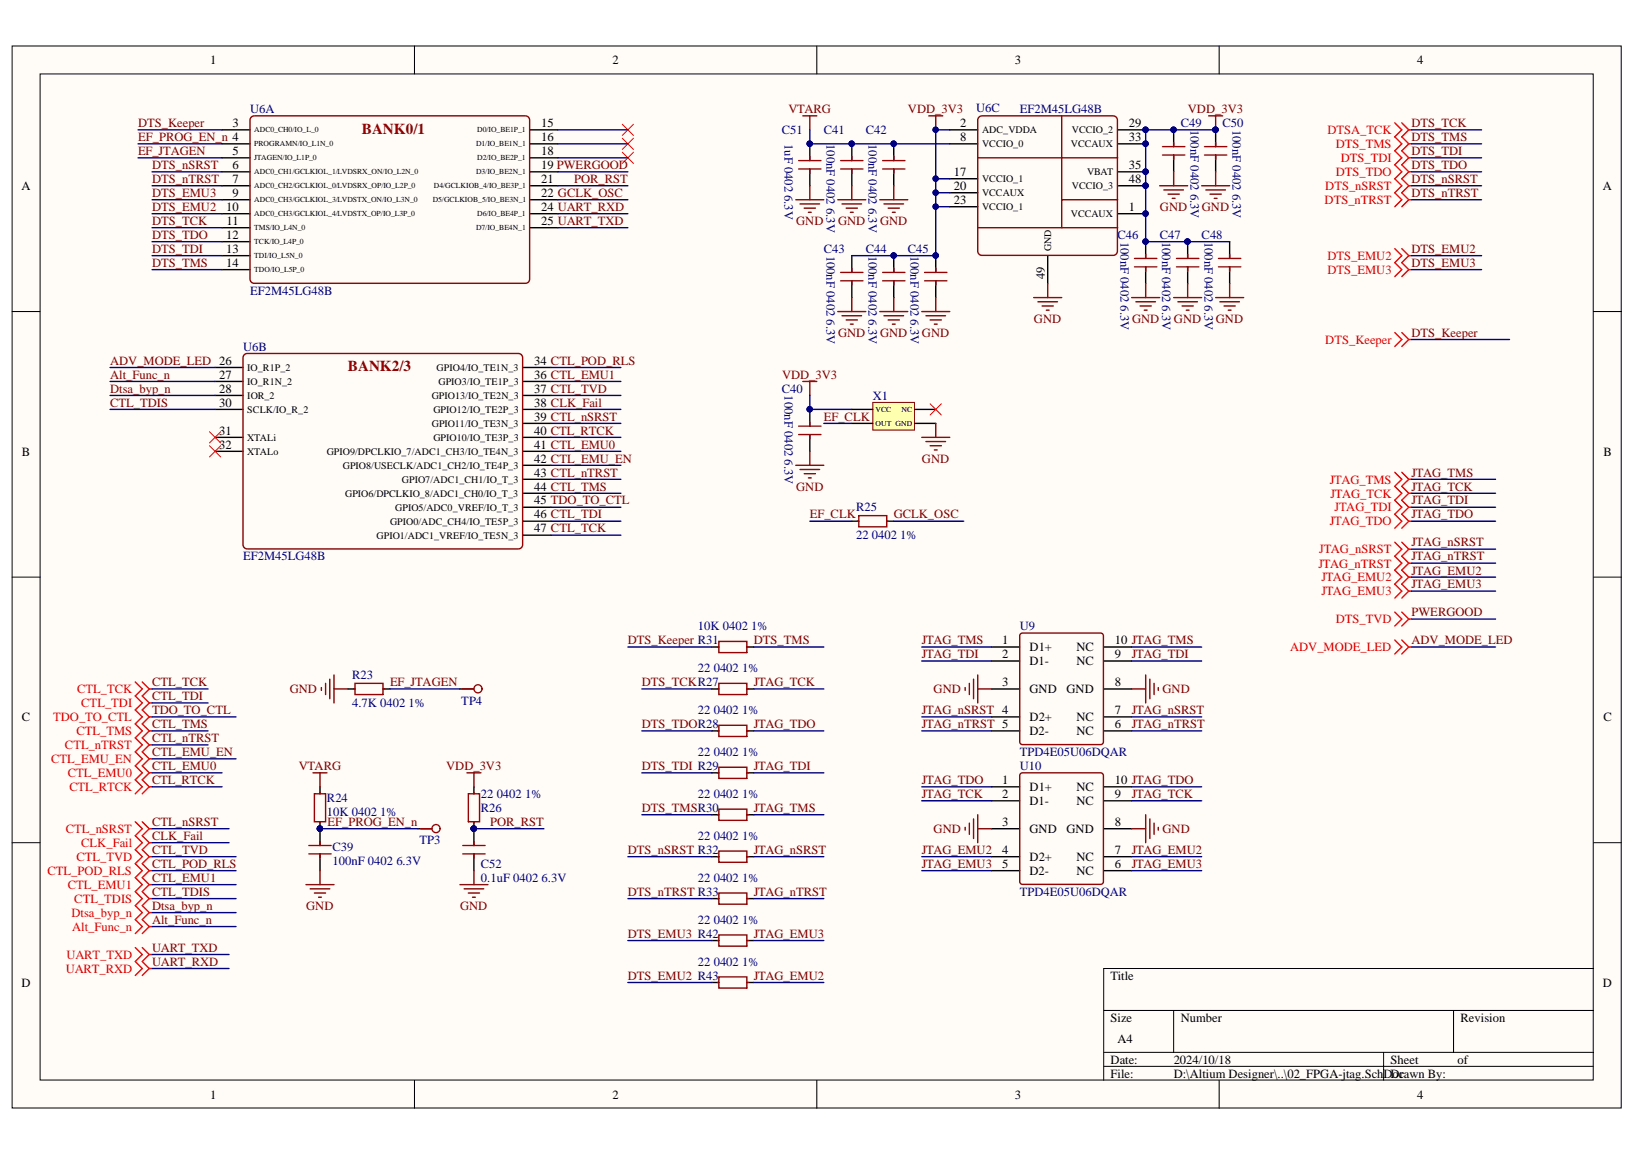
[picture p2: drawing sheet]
<svg xmlns="http://www.w3.org/2000/svg" width="297mm" height="210mm" viewBox="0 0 297 210" stroke-linecap="round" stroke-linejoin="round" font-family="sans-serif">
<defs><g id="words">
<g font-size="2.7" fill="#980000">
<text x="65.7" y="24.3">BANK0/1</text>
<text x="63.2" y="67.5">BANK2/3</text>
</g>
<g font-size="2.3">
<text x="38.2" y="11.7">1</text>
<text x="111.3" y="11.7">2</text>
<text x="184.4" y="11.7">3</text>
<text x="257.4" y="11.7">4</text>
<text x="42.2" y="23.1">3</text>
<text x="98.3" y="23.1">15</text>
<text x="174.4" y="23.1">2</text>
<text x="205.1" y="23.1">29</text>
<text x="42.2" y="28.2">5</text>
<text x="98.3" y="25.7">16</text>
<text x="98.3" y="28.2">18</text>
<text x="174.4" y="25.7">8</text>
<text x="205.1" y="25.7">33</text>
<text x="3.9" y="34.5">A</text>
<text x="42.2" y="30.7">6</text>
<text x="42.2" y="33.3">7</text>
<text x="42.2" y="35.8">9</text>
<text x="98.3" y="30.7">19 PWERGOOD</text>
<text x="98.3" y="33.3">21</text>
<text x="98.3" y="35.8">22 GCLK_OSC</text>
<text x="173.3" y="32">17</text>
<text x="173.3" y="34.5">20</text>
<text x="205.1" y="30.7">35</text>
<text x="205.1" y="33.3">48</text>
<text x="291.2" y="34.5">A</text>
<text x="41.1" y="38.3">10</text>
<text x="41.2" y="40.9">11</text>
<text x="98.3" y="38.3">24 UART_RXD</text>
<text x="98.3" y="40.9">25 UART_TXD</text>
<text x="173.3" y="37.1">23</text>
<text x="205.1" y="38.3">1</text>
<text x="41.1" y="43.4">12</text>
<text x="41.1" y="45.9">13</text>
<text x="41.1" y="48.5">14</text>
<text x="189.8" y="50.8" transform="rotate(-90 189.8 50.8)">49</text>
<text x="39.8" y="68.8">27</text>
<text x="39.8" y="71.4">28</text>
<text x="97.1" y="66.3">34 CTL_POD_RLS</text>
<text x="97.1" y="68.8">36 CTL_EMU1</text>
<text x="97.1" y="71.4">37 CTL_TVD</text>
<text x="39.8" y="73.9">30</text>
<text x="97.1" y="73.9">38 CLK_Fail</text>
<text x="97.1" y="76.5">39 CTL_nSRST</text>
<text x="4" y="82.8">B</text>
<text x="39.8" y="79">31</text>
<text x="39.8" y="81.5">32</text>
<text x="97.1" y="79">40 CTL_RTCK</text>
<text x="97.1" y="81.5">41 CTL_EMU0</text>
<text x="291.3" y="82.8">B</text>
<text x="97.1" y="84.1">42 CTL_EMU_EN</text>
<text x="97.1" y="86.6">43 CTL_nTRST</text>
<text x="97.1" y="89.1">44 CTL_TMS</text>
<text x="97.1" y="91.7">45 TDO_TO_CTL</text>
<text x="97.1" y="94.2">46 CTL_TDI</text>
<text x="97.1" y="96.8">47 CTL_TCK</text>
<text x="182.1" y="117.1">1</text>
<text x="182.1" y="119.6">2</text>
<text x="187" y="118.4">D1+</text>
<text x="195.5" y="118.4">NC</text>
<text x="202.5" y="119.6">9</text>
<text x="202.5" y="117.1">10 JTAG_TMS</text>
<text x="182.1" y="124.7">3</text>
<text x="187" y="120.9">D1-</text>
<text x="187" y="126">GND</text>
<text x="193.8" y="126">GND</text>
<text x="195.5" y="120.9">NC</text>
<text x="202.5" y="124.7">8</text>
<text x="4" y="131.1">C</text>
<text x="187" y="131.1">D2+</text>
<text x="195.5" y="131.1">NC</text>
<text x="202.5" y="129.8">7</text>
<text x="291.3" y="131.1">C</text>
<text x="187" y="133.6">D2-</text>
<text x="195.5" y="133.6">NC</text>
<text x="202.5" y="132.3">6</text>
<text x="182.1" y="142.5">1</text>
<text x="187" y="143.8">D1+</text>
<text x="195.5" y="143.8">NC</text>
<text x="202.5" y="142.5">10 JTAG_TDO</text>
<text x="182.1" y="145">2</text>
<text x="187" y="146.3">D1-</text>
<text x="195.5" y="146.3">NC</text>
<text x="202.5" y="145">9</text>
<text x="182.1" y="150.1">3</text>
<text x="182.1" y="155.2">4</text>
<text x="187" y="151.4">GND</text>
<text x="193.8" y="151.4">GND</text>
<text x="202.5" y="155.2">7</text>
<text x="202.5" y="150.1">8</text>
<text x="182.1" y="157.7">5</text>
<text x="187" y="156.5">D2+</text>
<text x="187" y="159">D2-</text>
<text x="195.5" y="159">NC</text>
<text x="195.5" y="156.5">NC</text>
<text x="202.5" y="157.7">6</text>
<text x="3.9" y="179.3">D</text>
<text x="201.8" y="178">Title</text>
<text x="291.2" y="179.3">D</text>
<text x="201.8" y="185.7">Size</text>
<text x="214.5" y="185.7">Number</text>
<text x="265.4" y="185.7">Revision</text>
<text x="203" y="189.5">A4</text>
<text x="201.8" y="193.3">Date:</text>
<text x="201.8" y="195.8">File:</text>
<text x="213.2" y="193.3">2024/10/18</text>
<text x="213.2" y="195.8">D:\Altium Designer\..\02_FPGA-jtag.SchDoc</text>
<text x="252.6" y="193.3">Sheet</text>
<text x="252.6" y="195.8">Drawn By:</text>
<text x="264.8" y="193.3">of</text>
<text x="38.2" y="199.6">1</text>
<text x="111.3" y="199.6">2</text>
<text x="184.4" y="199.6">3</text>
<text x="257.4" y="199.6">4</text>
</g>
<g font-size="2.3" fill="#800000">
<text x="25.1" y="23.1">DTS_Keeper</text>
<text x="143.3" y="20.5">VTARG</text>
<text x="165" y="20.5">VDD_3V3</text>
<text x="215.8" y="20.5">VDD_3V3</text>
<text x="256.4" y="23.1">DTS_TCK</text>
<text x="25.1" y="28.2">EF_JTAGEN</text>
<text x="25.1" y="25.7">EF_PROG_EN_n 4</text>
<text x="256.4" y="25.7">DTS_TMS</text>
<text x="256.4" y="28.2">DTS_TDI</text>
<text x="27.6" y="30.7">DTS_nSRST</text>
<text x="27.6" y="33.3">DTS_nTRST</text>
<text x="27.6" y="35.8">DTS_EMU3</text>
<text x="104.3" y="33.3">POR_RST</text>
<text x="256.4" y="30.7">DTS_TDO</text>
<text x="256.4" y="33.3">DTS_nSRST</text>
<text x="256.4" y="35.8">DTS_nTRST</text>
<text x="27.6" y="40.9">DTS_TCK</text>
<text x="27.6" y="38.3">DTS_EMU2</text>
<text x="144.7" y="40.9">GND</text>
<text x="152.3" y="40.9">GND</text>
<text x="159.9" y="40.9">GND</text>
<text x="210.7" y="38.3">GND</text>
<text x="218.4" y="38.3">GND</text>
<text x="27.6" y="43.4">DTS_TDO</text>
<text x="27.6" y="45.9">DTS_TDI</text>
<text x="256.4" y="45.9">DTS_EMU2</text>
<text x="27.6" y="48.5">DTS_TMS</text>
<text x="256.4" y="48.5">DTS_EMU3</text>
<text x="187.8" y="58.7">GND</text>
<text x="205.7" y="58.7">GND</text>
<text x="213.3" y="58.7">GND</text>
<text x="220.9" y="58.7">GND</text>
<text x="152.3" y="61.2">GND</text>
<text x="159.9" y="61.2">GND</text>
<text x="167.5" y="61.2">GND</text>
<text x="256.4" y="61.2">DTS_Keeper</text>
<text x="20" y="68.8">Alt_Func_n</text>
<text x="20" y="66.3">ADV_MODE_LED 26</text>
<text x="20" y="71.4">Dtsa_byp_n</text>
<text x="142.1" y="68.8">VDD_3V3</text>
<text x="20" y="73.9">CTL_TDIS</text>
<text x="149.6" y="76.5">EF_CLK</text>
<text x="144.7" y="89.1">GND</text>
<text x="167.5" y="84.1">GND</text>
<text x="256.4" y="86.6">JTAG_TMS</text>
<text x="256.4" y="89.1">JTAG_TCK</text>
<text x="147.1" y="94.2">EF_CLK</text>
<text x="162.4" y="94.2">GCLK_OSC</text>
<text x="256.4" y="91.7">JTAG_TDI</text>
<text x="256.4" y="94.2">JTAG_TDO</text>
<text x="256.4" y="99.3">JTAG_nSRST</text>
<text x="256.4" y="101.8">JTAG_nTRST</text>
<text x="256.4" y="104.4">JTAG_EMU2</text>
<text x="256.4" y="106.9">JTAG_EMU3</text>
<text x="256.4" y="112">PWERGOOD</text>
<text x="114.1" y="117.1">DTS_Keeper R31</text>
<text x="137" y="117.1">DTS_TMS</text>
<text x="167.5" y="117.1">JTAG_TMS</text>
<text x="167.5" y="119.6">JTAG_TDI</text>
<text x="205.6" y="119.6">JTAG_TDI</text>
<text x="256.4" y="117.1">ADV_MODE_LED</text>
<text x="27.6" y="124.7">CTL_TCK</text>
<text x="52.6" y="126">GND</text>
<text x="70.9" y="124.7">EF_JTAGEN</text>
<text x="116.6" y="124.7">DTS_TCKR27</text>
<text x="137" y="124.7">JTAG_TCK</text>
<text x="169.6" y="126">GND</text>
<text x="211.2" y="126">GND</text>
<text x="27.6" y="127.2">CTL_TDI</text>
<text x="27.6" y="129.8">TDO_TO_CTL</text>
<text x="167.5" y="129.8">JTAG_nSRST 4</text>
<text x="205.6" y="129.8">JTAG_nSRST</text>
<text x="27.6" y="134.9">CTL_nTRST</text>
<text x="27.6" y="137.4">CTL_EMU_EN</text>
<text x="27.6" y="132.3">CTL_TMS</text>
<text x="116.6" y="132.3">DTS_TDOR28</text>
<text x="137" y="132.3">JTAG_TDO</text>
<text x="167.5" y="132.3">JTAG_nTRST 5</text>
<text x="205.6" y="132.3">JTAG_nTRST</text>
<text x="27.6" y="140">CTL_EMU0</text>
<text x="27.6" y="142.5">CTL_RTCK</text>
<text x="54.3" y="140">VTARG</text>
<text x="81.1" y="140">VDD_3V3</text>
<text x="116.6" y="140">DTS_TDI R29</text>
<text x="137" y="140">JTAG_TDI</text>
<text x="167.5" y="142.5">JTAG_TDO</text>
<text x="116.6" y="147.6">DTS_TMSR30</text>
<text x="137" y="147.6">JTAG_TMS</text>
<text x="167.5" y="145">JTAG_TCK</text>
<text x="205.6" y="145">JTAG_TCK</text>
<text x="27.6" y="150.1">CTL_nSRST</text>
<text x="27.6" y="152.6">CLK_Fail</text>
<text x="27.6" y="155.2">CTL_TVD</text>
<text x="59.5" y="150.1">EF_PROG_EN_n</text>
<text x="89.1" y="150.1">POR_RST</text>
<text x="114.1" y="155.2">DTS_nSRST R32</text>
<text x="137" y="155.2">JTAG_nSRST</text>
<text x="167.5" y="155.2">JTAG_EMU2</text>
<text x="169.6" y="151.4">GND</text>
<text x="205.6" y="155.2">JTAG_EMU2</text>
<text x="211.2" y="151.4">GND</text>
<text x="27.6" y="157.7">CTL_POD_RLS</text>
<text x="27.6" y="160.3">CTL_EMU1</text>
<text x="167.5" y="157.7">JTAG_EMU3</text>
<text x="205.6" y="157.7">JTAG_EMU3</text>
<text x="27.6" y="162.8">CTL_TDIS</text>
<text x="27.6" y="165.4">Dtsa_byp_n</text>
<text x="27.6" y="167.9">Alt_Func_n</text>
<text x="55.6" y="165.4">GND</text>
<text x="83.6" y="165.4">GND</text>
<text x="114.1" y="162.8">DTS_nTRST R33</text>
<text x="137" y="162.8">JTAG_nTRST</text>
<text x="27.6" y="173">UART_TXD</text>
<text x="114.1" y="170.4">DTS_EMU3 R42</text>
<text x="137" y="170.4">JTAG_EMU3</text>
<text x="27.6" y="175.5">UART_RXD</text>
<text x="114.1" y="178">DTS_EMU2 R43</text>
<text x="137" y="178">JTAG_EMU2</text>
</g>
<g font-size="2.3" fill="#000080">
<text x="45.4" y="20.5">U6A</text>
<text x="177.4" y="20.3">U6C</text>
<text x="185.3" y="20.5">EF2M45LG48B</text>
<text x="214.5" y="23.1">C49</text>
<text x="216.3" y="23.6" transform="rotate(90 216.3 23.6)">100nF 0402</text>
<text x="222.1" y="23.1">C50</text>
<text x="223.9" y="23.6" transform="rotate(90 223.9 23.6)">100nF 0402</text>
<text x="142" y="24.4">C51</text>
<text x="142.5" y="26.1" transform="rotate(90 142.5 26.1)">1uF 0402</text>
<text x="149.6" y="24.4">C41</text>
<text x="150.2" y="26.1" transform="rotate(90 150.2 26.1)">100nF 0402</text>
<text x="157.3" y="24.4">C42</text>
<text x="157.8" y="26.1" transform="rotate(90 157.8 26.1)">100nF 0402</text>
<text x="142.5" y="35.4" transform="rotate(90 142.5 35.4)">6.3V</text>
<text x="216.3" y="35.2" transform="rotate(90 216.3 35.2)">6.3V</text>
<text x="223.9" y="35.2" transform="rotate(90 223.9 35.2)">6.3V</text>
<text x="150.2" y="37.7" transform="rotate(90 150.2 37.7)">6.3V</text>
<text x="157.8" y="37.7" transform="rotate(90 157.8 37.7)">6.3V</text>
<text x="149.6" y="45.9">C43</text>
<text x="150.2" y="46.5" transform="rotate(90 150.2 46.5)">100nF 0402</text>
<text x="157.3" y="45.9">C44</text>
<text x="157.8" y="46.5" transform="rotate(90 157.8 46.5)">100nF 0402</text>
<text x="164.9" y="45.9">C45</text>
<text x="165.4" y="46.5" transform="rotate(90 165.4 46.5)">100nF 0402</text>
<text x="203" y="43.4">C46</text>
<text x="203.5" y="43.9" transform="rotate(90 203.5 43.9)">100nF 0402</text>
<text x="210.7" y="43.4">C47</text>
<text x="211.2" y="43.9" transform="rotate(90 211.2 43.9)">100nF 0402</text>
<text x="218.3" y="43.4">C48</text>
<text x="218.8" y="43.9" transform="rotate(90 218.8 43.9)">100nF 0402</text>
<text x="45.4" y="53.6">EF2M45LG48B</text>
<text x="150.2" y="58" transform="rotate(90 150.2 58)">6.3V</text>
<text x="157.8" y="58" transform="rotate(90 157.8 58)">6.3V</text>
<text x="165.4" y="58" transform="rotate(90 165.4 58)">6.3V</text>
<text x="203.5" y="55.5" transform="rotate(90 203.5 55.5)">6.3V</text>
<text x="211.2" y="55.5" transform="rotate(90 211.2 55.5)">6.3V</text>
<text x="218.8" y="55.5" transform="rotate(90 218.8 55.5)">6.3V</text>
<text x="44.2" y="63.7">U6B</text>
<text x="142" y="71.4">C40</text>
<text x="142.5" y="71.9" transform="rotate(90 142.5 71.9)">100nF 0402</text>
<text x="158.6" y="72.6">X1</text>
<text x="142.5" y="83.4" transform="rotate(90 142.5 83.4)">6.3V</text>
<text x="155.5" y="93">R25</text>
<text x="44.2" y="101.8">EF2M45LG48B</text>
<text x="155.5" y="98">22 0402 1%</text>
<text x="126.8" y="114.6">10K 0402 1%</text>
<text x="185.3" y="114.6">U9</text>
<text x="64" y="123.4">R23</text>
<text x="126.8" y="122.2">22 0402 1%</text>
<text x="64" y="128.5">4.7K 0402 1%</text>
<text x="83.8" y="128">TP4</text>
<text x="126.8" y="129.8">22 0402 1%</text>
<text x="126.8" y="137.4">22 0402 1%</text>
<text x="185.3" y="137.4">TPD4E05U06DQAR</text>
<text x="185.3" y="140">U10</text>
<text x="59.4" y="145.8">R24</text>
<text x="59.4" y="148.3">10K 0402 1%</text>
<text x="87.4" y="147.6">R26</text>
<text x="87.4" y="145">22 0402 1%</text>
<text x="126.8" y="145">22 0402 1%</text>
<text x="60.4" y="154.7">C39</text>
<text x="76.2" y="153.4">TP3</text>
<text x="126.8" y="152.6">22 0402 1%</text>
<text x="60.4" y="157.2">100nF 0402 6.3V</text>
<text x="87.4" y="157.7">C52</text>
<text x="87.4" y="160.3">0.1uF 0402 6.3V</text>
<text x="126.8" y="160.3">22 0402 1%</text>
<text x="126.8" y="167.9">22 0402 1%</text>
<text x="185.3" y="162.8">TPD4E05U06DQAR</text>
<text x="126.8" y="175.5">22 0402 1%</text>
</g>
<g font-size="2.3" fill="#f00">
<text x="241.2" y="24.4">DTSA_TCK</text>
<text x="242.7" y="26.9">DTS_TMS</text>
<text x="243.6" y="29.5">DTS_TDI</text>
<text x="240.8" y="34.5">DTS_nSRST</text>
<text x="242.7" y="32">DTS_TDO</text>
<text x="240.6" y="37.1">DTS_nTRST</text>
<text x="241.2" y="47.2">DTS_EMU2</text>
<text x="241.2" y="49.8">DTS_EMU3</text>
<text x="240.8" y="62.5">DTS_Keeper</text>
<text x="241.6" y="87.9">JTAG_TMS</text>
<text x="241.6" y="95.5">JTAG_TDO</text>
<text x="241.7" y="90.4">JTAG_TCK</text>
<text x="242.5" y="93">JTAG_TDI</text>
<text x="239.7" y="100.6">JTAG_nSRST</text>
<text x="239.5" y="103.1">JTAG_nTRST</text>
<text x="240.1" y="105.7">JTAG_EMU2</text>
<text x="240.1" y="108.2">JTAG_EMU3</text>
<text x="242.7" y="113.3">DTS_TVD</text>
<text x="234.4" y="118.4">ADV_MODE_LED</text>
<text x="14" y="126">CTL_TCK</text>
<text x="9.7" y="131.1">TDO_TO_CTL</text>
<text x="14.8" y="128.5">CTL_TDI</text>
<text x="11.8" y="136.2">CTL_nTRST</text>
<text x="13.9" y="133.6">CTL_TMS</text>
<text x="9.3" y="138.7">CTL_EMU_EN</text>
<text x="12.3" y="141.2">CTL_EMU0</text>
<text x="12.6" y="143.8">CTL_RTCK</text>
<text x="11.9" y="151.4">CTL_nSRST</text>
<text x="14.8" y="153.9">CLK_Fail</text>
<text x="8.6" y="159">CTL_POD_RLS</text>
<text x="12.3" y="161.6">CTL_EMU1</text>
<text x="13.9" y="156.5">CTL_TVD</text>
<text x="13" y="166.6">Dtsa_byp_n</text>
<text x="13.5" y="164.1">CTL_TDIS</text>
<text x="13.1" y="169.2">Alt_Func_n</text>
<text x="12" y="176.8">UART_RXD</text>
<text x="12.1" y="174.2">UART_TXD</text>
</g>
<g font-size="1.8">
<text x="178.4" y="24.2">ADC_VDDA</text>
<text x="178.4" y="26.8">VCCIO_0</text>
<text x="194.5" y="26.8">VCCAUX</text>
<text x="194.7" y="24.2">VCCIO_2</text>
<text x="178.4" y="33.1">VCCIO_1</text>
<text x="178.4" y="35.6">VCCAUX</text>
<text x="194.7" y="34.4">VCCIO_3</text>
<text x="197.5" y="31.8">VBAT</text>
<text x="178.4" y="38.2">VCCIO_1</text>
<text x="194.5" y="39.4">VCCAUX</text>
<text x="191" y="45.7" transform="rotate(-90 191 45.7)">GND</text>
<text x="44.9" y="67.4">IO_R1P_2</text>
<text x="44.9" y="70">IO_R1N_2</text>
<text x="79.3" y="67.4">GPIO4/IO_TE1N_3</text>
<text x="79.7" y="70">GPIO3/IO_TE1P_3</text>
<text x="44.9" y="72.5">IOR_2</text>
<text x="44.9" y="75">SCLK/IO_R_2</text>
<text x="78.4" y="72.5">GPIO13/IO_TE2N_3</text>
<text x="78.5" y="77.6">GPIO11/IO_TE3N_3</text>
<text x="78.7" y="75">GPIO12/IO_TE2P_3</text>
<text x="44.9" y="80.1">XTALi</text>
<text x="44.9" y="82.6">XTALo</text>
<text x="59.4" y="82.6">GPIO9/DPCLKIO_7/ADC1_CH3/IO_TE4N_3</text>
<text x="78.7" y="80.1">GPIO10/IO_TE3P_3</text>
<text x="62.3" y="85.2">GPIO8/USECLK/ADC1_CH2/IO_TE4P_3</text>
<text x="73" y="87.7">GPIO7/ADC1_CH1/IO_T_3</text>
<text x="62.7" y="90.2">GPIO6/DPCLKIO_8/ADC1_CH0/IO_T_3</text>
<text x="70.9" y="95.4">GPIO0/ADC_CH4/IO_TE5P_3</text>
<text x="71.8" y="92.8">GPIO5/ADC0_VREF/IO_T_3</text>
<text x="68.4" y="97.9">GPIO1/ADC1_VREF/IO_TE5N_3</text>
</g>
<g font-size="1.4">
<text x="46.2" y="24.1">ADC0_CH0/IO_L_0</text>
<text x="46.2" y="26.6">PROGRAMN/IO_L1N_0</text>
<text x="46.2" y="29.1">JTAGEN/IO_L1P_0</text>
<text x="86.5" y="26.6">D1/IO_BE1N_1</text>
<text x="86.7" y="24.1">D0/IO_BE1P_1</text>
<text x="86.7" y="29.1">D2/IO_BE2P_1</text>
<text x="46.2" y="31.7">ADC0_CH1/GCLKIOL_1/LVDSRX_ON/IO_L2N_0</text>
<text x="46.2" y="34.2">ADC0_CH2/GCLKIOL_0/LVDSRX_OP/IO_L2P_0</text>
<text x="78.8" y="34.2">D4/GCLKIOB_4/IO_BE3P_1</text>
<text x="86.5" y="31.7">D3/IO_BE2N_1</text>
<text x="46.2" y="36.8">ADC0_CH3/GCLKIOL_3/LVDSTX_ON/IO_L3N_0</text>
<text x="46.2" y="39.3">ADC0_CH3/GCLKIOL_4/LVDSTX_OP/IO_L3P_0</text>
<text x="46.2" y="41.8">TMS/IO_L4N_0</text>
<text x="78.6" y="36.8">D5/GCLKIOB_5/IO_BE3N_1</text>
<text x="86.5" y="41.8">D7/IO_BE4N_1</text>
<text x="86.7" y="39.3">D6/IO_BE4P_1</text>
<text x="46.2" y="44.4">TCK/IO_L4P_0</text>
<text x="46.2" y="46.9">TDI/IO_L5N_0</text>
<text x="46.2" y="49.5">TDO/IO_L5P_0</text>
<text x="159.1" y="74.9">VCC</text>
<text x="159.1" y="77.4">OUT GND</text>
<text x="163.8" y="74.9">NC</text>
</g>
</g></defs>
<g fill="#fffcf8" stroke="#000" stroke-width=".18">
<path d="M2.2 8.4h292.3v193h-292.3z"/>
<path d="M7.3 13.4h282.2v182.9h-282.2z"/>
</g>
<g fill="none" stroke="#000" stroke-width=".18">
<path d="M75.3 8.4v5M148.4 8.4v5M221.5 8.4v5M2.2 56.6h5.1M289.5 56.6h5.1M2.2 104.9h5.1M289.5 104.9h5.1M2.2 153.1h5.1M289.5 153.1h5.1M289.5 176h-89v20.3M75.3 196.3v5.1M148.4 196.3v5.1"/>
<path d="M200.5 183.6h89M200.5 191.3h89M200.5 193.8h89M213.2 183.6v7.7M221.5 196.3v5.1M251.4 191.3v5M264.1 183.6v7.7"/>
</g>
<g fill="none" stroke="#000" stroke-width=".25">
<path d="M40.3 23.6h5.1M40.3 26.1h5.1M40.3 28.7h5.1M40.3 31.2h5.1M40.3 33.8h5.1M40.3 36.3h5.1M40.3 38.8h5.1M96.3 23.6h5.1M96.3 26.1h5.1M96.3 28.7h5.1M96.3 31.2h5.1M96.3 33.8h5.1"/>
<path d="M96.3 36.3h5.1M96.3 38.8h5.1M172.5 23.6h5.1M172.5 26.1h5.1M172.5 32.5h5.1M172.5 35h5.1M172.5 37.6h5.1M203.1 23.6h5M203.1 26.1h5M203.1 31.2h5M203.1 33.8h5M203.1 38.8h5"/>
<path d="M40.3 41.4h5.1M40.3 43.9h5.1M40.3 46.5h5.1M40.3 49h5.1M96.3 41.4h5.1M190.3 46.5v5M39.1 66.8h5.1M39.1 69.3h5.1M39.1 71.9h5.1M39.1 74.4h5.1M39.1 79.5h5.1M95 66.8h5.1"/>
<path d="M95 69.3h5.1M95 71.9h5.1M95 74.4h5.1M95 79.5h5.1M95 76.9h5.1M39.1 82h5.1M95 82h5.1M95 84.6h5.1M95 87.1h5.1M95 89.6h5.1M95 92.2h5.1M95 94.7h5.1"/>
<path d="M95 97.3h5.1M63.2 125.2h1.3M69.6 125.2h1.2M58.1 143v1.3M58.1 149.3v4.4M58.1 155.2v3"/>
</g>
<g fill="none" stroke="#980000" stroke-width=".25">
<path d="M45.6 21.3l.6-.2h49.3a.76 .76 0 0 1 .7 .7v28.9a.76 .76 0 0 1-.7 .8h-49.3a.76 .76 0 0 1-.8-.8v-28.9zM177.6 28.7h25.5M177.9 21.3l.5-.2h23.8a.76 .76 0 0 1 .8 .7v23.8a.76 .76 0 0 1-.8 .8h-23.8a.76 .76 0 0 1-.8-.8v-23.8zM192.9 21.1v15.2M203.1 36.3h-10.2v5.1h-15.3M192.9 41.4h10.2M44.4 64.5l.5-.3h49.3a.76 .76 0 0 1 .7 .8v34a.76 .76 0 0 1-.7 .8h-49.3a.76 .76 0 0 1-.7-.8v-34zM64.2 125.2h.3M64.5 124.2h5.1v2h-5.1zM69.6 125.2h.2M57.1 144.3h2.1v5h-2.1zM58.1 144v.3"/>
<path d="M58.1 149.3v.3M58.1 152.9v.8M58.1 155.2v.7"/>
</g>
<g fill="#000080" stroke="#000080" stroke-width=".18">
<circle cx="208.1" cy="38.8" r=".48"/>
<circle cx="208.1" cy="23.6" r=".48"/>
<circle cx="208.1" cy="26.1" r=".48"/>
<circle cx="208.1" cy="31.2" r=".48"/>
<circle cx="208.1" cy="33.7" r=".48"/>
<circle cx="220.8" cy="23.6" r=".49"/>
<circle cx="58.1" cy="150.6" r=".48"/>
</g>
<g fill="none" stroke="#f00" stroke-width=".25">
<path d="M253.4 22.3l1.3 1.3-1.3 1.3 1.3 1.2-1.3 1.3 1.3 1.3-1.3 1.2 1.3 1.3-1.3 1.3 1.3 1.3-1.3 1.2 1.3 1.3-1.3 1.3M254.7 22.3l1.2 1.3M255.9 23.6l-1.2 1.3 1.2 1.2M255.9 23.6h.5M255.9 26.1l-1.2 1.3 1.2 1.3M255.9 26.1h.5M255.9 28.7l-1.2 1.2 1.2 1.3M255.9 28.7h.5M255.9 31.2l-1.2 1.3 1.2 1.3M255.9 31.2h.5M255.9 33.8l-1.2 1.2 1.2 1.3M255.9 33.8h.5"/>
<path d="M255.9 36.3l-1.2 1.3M255.9 36.3h.5M253.4 45.2l1.3 1.3-1.3 1.2 1.3 1.3-1.3 1.3M254.7 45.2l1.2 1.3M255.9 46.5l-1.2 1.2 1.2 1.3M255.9 46.5h.5M255.9 49l-1.2 1.3M255.9 49h.5M253.4 60.4l1.3 1.3-1.3 1.3M254.7 60.4l1.2 1.3M255.9 61.7l-1.2 1.3M255.9 61.7h.5"/>
<path d="M24.6 123.9l1.2 1.3-1.2 1.3 1.2 1.2-1.2 1.3 1.2 1.3-1.2 1.3 1.2 1.2-1.2 1.3 1.2 1.3-1.2 1.2 1.2 1.3-1.2 1.3 1.2 1.2-1.2 1.3 1.2 1.3-1.2 1.3M25.8 123.9l1.3 1.3M27.1 125.2l-1.3 1.3 1.3 1.2M27.1 125.2h.5M27.1 127.7l-1.3 1.3 1.3 1.3M27.1 127.7h.5M27.1 130.3l-1.3 1.3 1.3 1.2M27.1 130.3h.5M27.1 135.4l-1.3 1.2 1.3 1.3M27.1 132.8l-1.3 1.3 1.3 1.3M27.1 135.4h.5M27.1 137.9l-1.3 1.3 1.3 1.2"/>
<path d="M27.1 137.9h.5M27.1 132.8h.5M24.6 149.3l1.2 1.3-1.2 1.3 1.2 1.2-1.2 1.3 1.2 1.3-1.2 1.3 1.2 1.2-1.2 1.3 1.2 1.3-1.2 1.2 1.2 1.3-1.2 1.3 1.2 1.3-1.2 1.2 1.2 1.3-1.2 1.3M25.8 149.3l1.3 1.3M27.1 140.4l-1.3 1.3 1.3 1.3M27.1 140.4h.5M27.1 143l-1.3 1.3M27.1 143h.5M27.1 150.6l-1.3 1.3 1.3 1.2M27.1 150.6h.5M27.1 153.1l-1.3 1.3 1.3 1.3M27.1 153.1h.5"/>
<path d="M27.1 155.7l-1.3 1.3 1.3 1.2M27.1 155.7h.5M27.1 158.2l-1.3 1.3 1.3 1.3M27.1 158.2h.5M24.6 172.2l1.2 1.3-1.2 1.2 1.2 1.3-1.2 1.3M25.8 172.2l1.3 1.3M27.1 160.8l-1.3 1.2 1.3 1.3M27.1 160.8h.5M27.1 163.3l-1.3 1.3 1.3 1.3M27.1 163.3h.5M27.1 165.9l-1.3 1.2 1.3 1.3M27.1 165.9h.5"/>
<path d="M27.1 168.4l-1.3 1.3M27.1 168.4h.5M27.1 173.5l-1.3 1.2 1.3 1.3M27.1 173.5h.5M27.1 176l-1.3 1.3M27.1 176h.5"/>
</g>
<g fill="none" stroke="#800000" stroke-width=".25">
<path d="M145.9 21.1h2.5M147.1 21.1v2.5M219.6 21.1h2.5M220.9 21.1v2.5M187.8 54.1h5.1M188.6 54.8h3.5M189.3 55.6h2.1M190.1 56.4h.5M190.3 51.5v2.6M58.4 125v.5M59.2 124.2v2M59.9 123.4v3.6"/>
<path d="M60.7 122.7v5M60.7 125.2h2.5M58.1 158.2v2.6M55.6 160.8h5.1M56.4 161.5h3.5M57.1 162.3h2.1M57.9 163.1h.5"/>
</g>
<path d="M56.1 155.2h4.1M56.1 153.7h4.1" fill="none" stroke="#a61c00" stroke-width=".25"/>
<path d="M158.6 73.1h7.5v5.1h-7.5z" fill="#ffffb0" stroke="#800000" stroke-width=".18"/>
<g fill="none" stroke="#000" stroke-width=".25">
<path d="M147.1 26.1v3.1M147.1 30.7v3.1M154.7 26.1v3.1M154.7 30.7v3.1M162.4 26.1v3.1M162.4 30.7v3.1M213.2 23.6v3M213.2 28.2v3M220.9 23.6v3M220.9 28.2v3M154.7 46.5v3M154.7 51v3.1"/>
<path d="M162.4 46.5v3M162.4 51v3.1M170 46.5v3M170 51v3.1M208.1 43.9v3.1M208.1 48.5v3M215.8 43.9v3.1M215.8 48.5v3M223.4 43.9v3.1M223.4 48.5v3M147.1 74.4v3.1M147.1 79v3"/>
<path d="M154.7 74.4h3.9M154.7 76.9h3.9M166.2 74.4h3.8M166.2 76.9h3.8M154.7 94.7h1.3M161.1 94.7h1.3M129.3 117.6h1.3M135.7 117.6h1.3M180.2 117.6h5.1M200.5 117.6h5.1M83.6 125.2h2.5M129.3 125.2h1.3"/>
<path d="M129.3 132.8h1.3M135.7 125.2h1.3M135.7 132.8h1.3M180.2 125.2h5.1M180.2 132.8h5.1M180.2 120.1h5.1M180.2 130.3h5.1M200.5 125.2h5.1M200.5 132.8h5.1M200.5 120.1h5.1M200.5 130.3h5.1M75.9 150.6h2.6"/>
<path d="M86.1 143v1.3M86.1 149.3v4.4M86.1 155.2v3M129.3 140.4h1.3M129.3 148.1h1.3M129.3 155.7h1.3M135.7 140.4h1.3M135.7 148.1h1.3M135.7 155.7h1.3M180.2 150.6h5.1M180.2 155.7h5.1M180.2 143h5.1"/>
<path d="M180.2 145.5h5.1M180.2 158.2h5.1M200.5 150.6h5.1M200.5 155.7h5.1M200.5 143h5.1M200.5 145.5h5.1M200.5 158.2h5.1M129.3 163.3h1.3M129.3 170.9h1.3M129.3 178.6h1.3M135.7 163.3h1.3M135.7 170.9h1.3"/>
<path d="M135.7 178.6h1.3"/>
</g>
<g fill="none" stroke="#800000" stroke-width=".25">
<path d="M144.6 36.3h5.1M145.3 37.1h3.6M146.1 37.8h2M146.9 38.6h.5M147.1 33.8v2.5M152.2 36.3h5.1M153 37.1h3.5M153.7 37.8h2.1M154.5 38.6h.5M154.7 33.8v2.5M159.8 36.3h5.1M160.6 37.1h3.6"/>
<path d="M161.4 37.8h2M162.1 38.6h.5M162.4 33.8v2.5M168.7 21.1h2.6M170 21.1v2.5M210.7 33.8h5.1M211.4 34.5h3.6M212.2 35.3h2M213 36h.5M213.2 31.2v2.6M218.3 33.8h5.1M219.1 34.5h3.5"/>
<path d="M219.8 35.3h2.1M220.6 36h.5M220.9 31.2v2.6M152.2 56.6h5.1M153 57.4h3.5M153.7 58.1h2.1M154.5 58.9h.5M154.7 54.1v2.5M159.8 56.6h5.1M160.6 57.4h3.6M161.4 58.1h2M162.1 58.9h.5"/>
<path d="M162.4 54.1v2.5M167.5 56.6h5M168.2 57.4h3.6M169 58.1h2M169.7 58.9h.6M170 54.1v2.5M205.6 54.1h5.1M206.4 54.8h3.5M207.1 55.6h2.1M207.9 56.4h.5M208.1 51.5v2.6M213.2 54.1h5.1"/>
<path d="M214 54.8h3.5M214.8 55.6h2M215.5 56.4h.5M215.8 51.5v2.6M220.9 54.1h5M221.6 54.8h3.6M222.4 55.6h2M223.1 56.4h.6M223.4 51.5v2.6M145.9 69.3h2.5M147.1 69.3v2.6M167.5 79.5h5"/>
<path d="M170 76.9v2.6M144.6 84.6h5.1M145.3 85.3h3.6M146.1 86.1h2M146.9 86.8h.5M147.1 82v2.6M168.2 80.2h3.6M169 81h2M169.7 81.8h.6M175.3 125v.5M176.1 124.2v2M176.9 123.4v3.6"/>
<path d="M177.6 122.7v5M177.6 125.2h2.6M205.6 125.2h2.5M208.1 122.7v5M208.9 123.4v3.6M209.7 124.2v2M210.4 125v.5M56.9 140.4h2.5M58.1 140.4v2.6M84.8 140.4h2.6M86.1 140.4v2.6M86.1 158.2v2.6"/>
<path d="M175.3 150.4v.5M176.1 149.6v2M176.9 148.8v3.6M177.6 148.1v5M177.6 150.6h2.6M205.6 150.6h2.5M208.1 148.1v5M208.9 148.8v3.6M209.7 149.6v2M210.4 150.4v.5M83.6 160.8h5M84.3 161.5h3.6"/>
<path d="M85.1 162.3h2M85.8 163.1h.6"/>
</g>
<path d="M113.1 27.7l2 2M113.1 25.1l2 2.1M113.1 22.6l2 2M115.1 27.7l-2 2M115.1 25.1l-2 2.1M115.1 22.6l-2 2M38 78.5l2.1 2M40.1 78.5l-2.1 2M169 73.4l2 2M171 73.4l-2 2M38 81l2.1 2M40.1 81l-2.1 2" fill="none" stroke="#f00" stroke-width=".18"/>
<g fill="none" stroke="#a61c00" stroke-width=".25">
<path d="M145.1 29.2h4.1M145.1 30.7h4.1M152.7 29.2h4.1M152.7 30.7h4.1M160.3 29.2h4.1M160.3 30.7h4.1M211.2 26.6h4.1M211.2 28.2h4.1M218.8 26.6h4.1M218.8 28.2h4.1M152.7 49.5h4.1M152.7 51h4.1"/>
<path d="M160.3 49.5h4.1M160.3 51h4.1M168 49.5h4M168 51h4M206.1 47h4.1M206.1 48.5h4.1M213.7 47h4.1M213.7 48.5h4.1M221.4 47h4M221.4 48.5h4M145.1 77.5h4.1M145.1 79h4.1"/>
<path d="M84.1 153.7h4M84.1 155.2h4"/>
<circle cx="86.8" cy="125.2" r=".74"/>
<circle cx="79.2" cy="150.6" r=".74"/>
</g>
<g fill="#000080" stroke="#000080" stroke-width=".18">
<circle cx="147.1" cy="74.4" r=".48"/>
<circle cx="154.7" cy="26.1" r=".48"/>
<circle cx="162.4" cy="26.1" r=".48"/>
<circle cx="162.4" cy="46.4" r=".48"/>
<circle cx="170" cy="46.4" r=".48"/>
<circle cx="208.1" cy="43.9" r=".48"/>
<circle cx="215.7" cy="43.9" r=".49"/>
<circle cx="213.2" cy="23.6" r=".48"/>
<circle cx="220.8" cy="23.6" r=".49"/>
<circle cx="147.1" cy="26.1" r=".48"/>
<circle cx="170" cy="23.6" r=".48"/>
<circle cx="86.1" cy="150.6" r=".49"/>
<circle cx="58.1" cy="150.6" r=".48"/>
<circle cx="208.1" cy="38.8" r=".48"/>
<circle cx="208.1" cy="33.7" r=".48"/>
<circle cx="208.1" cy="31.2" r=".48"/>
<circle cx="208.1" cy="26.1" r=".48"/>
<circle cx="208.1" cy="23.6" r=".48"/>
<circle cx="170" cy="32.5" r=".48"/>
<circle cx="170" cy="35" r=".48"/>
<circle cx="170" cy="37.5" r=".48"/>
</g>
<g fill="none" stroke="#980000" stroke-width=".25">
<path d="M147.1 28.4v.8M147.1 30.7v.8M154.7 28.4v.8M154.7 30.7v.8M162.4 28.4v.8M162.4 30.7v.8M213.2 25.9v.7M213.2 28.2v.7M220.9 25.9v.7M220.9 28.2v.7M154.7 48.7v.8M154.7 51v.8"/>
<path d="M162.4 48.7v.8M162.4 51v.8M170 48.7v.8M170 51v.8M208.1 46.2v.8M208.1 48.5v.8M215.8 46.2v.8M215.8 48.5v.8M223.4 46.2v.8M223.4 48.5v.8M147.1 76.7v.8M147.1 79v.7"/>
<path d="M155.8 94.7h.2M156 93.7h5.1v2h-5.1zM161.1 94.7h.3M130.3 117.6h.3M130.6 116.6h5.1v2h-5.1zM135.7 117.6h.2M185.3 115.3l.5-.3h14.2l.4 .3 .1 19.5-.3 .4-14.4 .1-.5-.2zM84.1 125.2h2M130.3 125.2h.3M130.3 132.8h.3M130.6 124.2h5.1v2h-5.1zM130.6 131.8h5.1v2h-5.1z"/>
<path d="M130.6 139.4h5.1v2.1h-5.1zM135.7 125.2h.2M135.7 132.8h.2M76.4 150.6h2.1M85.1 144.3h2v5h-2zM86.1 144v.3M86.1 149.3v.3M86.1 152.9v.8M86.1 155.2v.7M130.3 140.4h.3M130.3 148.1h.3M130.3 155.7h.3"/>
<path d="M130.6 147.1h5.1v2h-5.1zM130.6 154.7h5.1v2h-5.1zM135.7 140.4h.2M135.7 148.1h.2M135.7 155.7h.2M185.3 140.7l.5-.3h14.2l.4 .3 .1 19.5-.3 .4-14.4 .1-.5-.2zM130.3 163.3h.3M130.3 170.9h.3M130.3 178.6h.3M130.6 162.3h5.1v2h-5.1zM130.6 169.9h5.1v2h-5.1zM130.6 177.5h5.1v2.1h-5.1z"/>
<path d="M135.7 163.3h.2M135.7 170.9h.2M135.7 178.6h.2"/>
</g>
<g fill="none" stroke="#f00" stroke-width=".25">
<path d="M253.4 85.8l1.3 1.3-1.3 1.3 1.3 1.2-1.3 1.3 1.3 1.3-1.3 1.3 1.3 1.2-1.3 1.3M253.4 98.5l1.3 1.3-1.3 1.3 1.3 1.2-1.3 1.3 1.3 1.3-1.3 1.3 1.3 1.2-1.3 1.3M254.7 85.8l1.2 1.3M254.7 98.5l1.2 1.3M255.9 87.1l-1.2 1.3 1.2 1.2M255.9 87.1h.5M255.9 89.6l-1.2 1.3 1.2 1.3M255.9 89.6h.5M255.9 92.2l-1.2 1.3 1.2 1.2M255.9 92.2h.5M255.9 94.7l-1.2 1.3M255.9 94.7h.5"/>
<path d="M255.9 99.8l-1.2 1.3 1.2 1.2M255.9 99.8h.5M253.4 111.2l1.3 1.3-1.3 1.3M253.4 116.3l1.3 1.3-1.3 1.3M254.7 111.2l1.2 1.3M254.7 116.3l1.2 1.3M255.9 102.3l-1.2 1.3 1.2 1.3M255.9 102.3h.5M255.9 104.9l-1.2 1.3 1.2 1.2M255.9 104.9h.5M255.9 107.4l-1.2 1.3M255.9 107.4h.5"/>
<path d="M255.9 112.5l-1.2 1.3M255.9 112.5h.5M255.9 117.6l-1.2 1.3M255.9 117.6h.5"/>
</g>
<g fill="none" stroke="#000080" stroke-width=".25">
<path d="M25.1 23.6h15.2M25.1 26.1h15.2M25.1 28.7h15.2M27.6 31.2h12.7M27.6 36.3h12.7M27.6 33.8h12.7M27.6 38.8h12.7M101.4 23.6h12.7M101.4 26.1h12.7M101.4 31.2h12.7M101.4 36.3h12.7M101.4 33.8h12.7"/>
<path d="M101.4 28.7h12.7M101.4 38.8h12.7M147.1 23.6v2.5h25.4M170 32.5h2.5M170 35h2.5M170 37.6h2.5M172.5 23.6h-2.5v22.9h-15.3M220.9 23.6h-12.8v20.3h15.3M256.4 23.6h12.8M256.4 26.1h12.8M256.4 31.2h12.8M256.4 36.3h12.8"/>
<path d="M256.4 33.8h12.8M256.4 28.7h12.8M27.6 49h12.7M27.6 46.5h12.7M27.6 41.4h12.7M27.6 43.9h12.7M101.4 41.4h12.7M256.4 49h12.8M256.4 46.5h12.8M20 74.4h19.1M20 71.9h19.1M20 69.3h19.1"/>
<path d="M20 66.8h19.1M100.1 76.9h12.7M100.1 74.4h12.7M100.1 71.9h12.7M100.1 69.3h12.7M100.1 66.8h12.7M100.1 79.5h12.7M147.1 71.9v2.5h7.6M149.7 76.9h5M256.4 61.7h17.8M100.1 94.7h12.7M100.1 84.6h12.7"/>
<path d="M100.1 82h12.7M100.1 89.6h12.7M100.1 87.1h12.7M100.1 92.2h12.7M100.1 97.3h12.7M147.1 94.7h7.6M162.4 94.7h12.7M256.4 94.7h15.3M256.4 89.6h15.3M256.4 87.1h15.3M256.4 92.2h15.3M256.4 99.8h15.3"/>
<path d="M114.1 117.6h15.2M137 117.6h12.7M167.5 117.6h12.7M205.6 117.6h12.7M256.4 117.6h15.3M256.4 104.9h15.3M256.4 107.4h15.3M256.4 102.3h15.3M256.4 112.5h15.3M27.6 125.2h10.2M27.6 127.7h10.2M27.6 130.3h15.3"/>
<path d="M27.6 135.4h10.2M27.6 137.9h15.3M27.6 132.8h10.2M70.8 125.2h12.8M116.6 125.2h12.7M116.6 132.8h12.7M137 125.2h12.7M137 132.8h12.7M167.5 130.3h12.7M167.5 132.8h12.7M167.5 120.1h12.7M205.6 130.3h12.7"/>
<path d="M205.6 132.8h12.7M205.6 120.1h12.7M27.6 140.4h12.7M27.6 143h12.7M27.6 150.6h14M27.6 153.1h14M27.6 155.7h15.3M27.6 158.2h15.3M58.1 150.6h17.8M86.1 150.6h12.7M114.1 155.7h15.2M116.6 140.4h12.7"/>
<path d="M116.6 148.1h12.7M137 140.4h12.7M137 155.7h12.7M137 148.1h12.7M167.5 143h12.7M167.5 155.7h12.7M167.5 158.2h12.7M167.5 145.5h12.7M205.6 143h12.7M205.6 155.7h12.7M205.6 158.2h12.7M205.6 145.5h12.7"/>
<path d="M27.6 173.5h14M27.6 176h14M27.6 160.8h15.3M27.6 163.3h15.3M27.6 165.9h15.3M27.6 168.4h15.3M114.1 163.3h15.2M114.1 170.9h15.2M114.1 178.6h15.2M137 163.3h12.7M137 170.9h12.7M137 178.6h12.7"/>
</g>
<use href="#words"/>
</svg>
